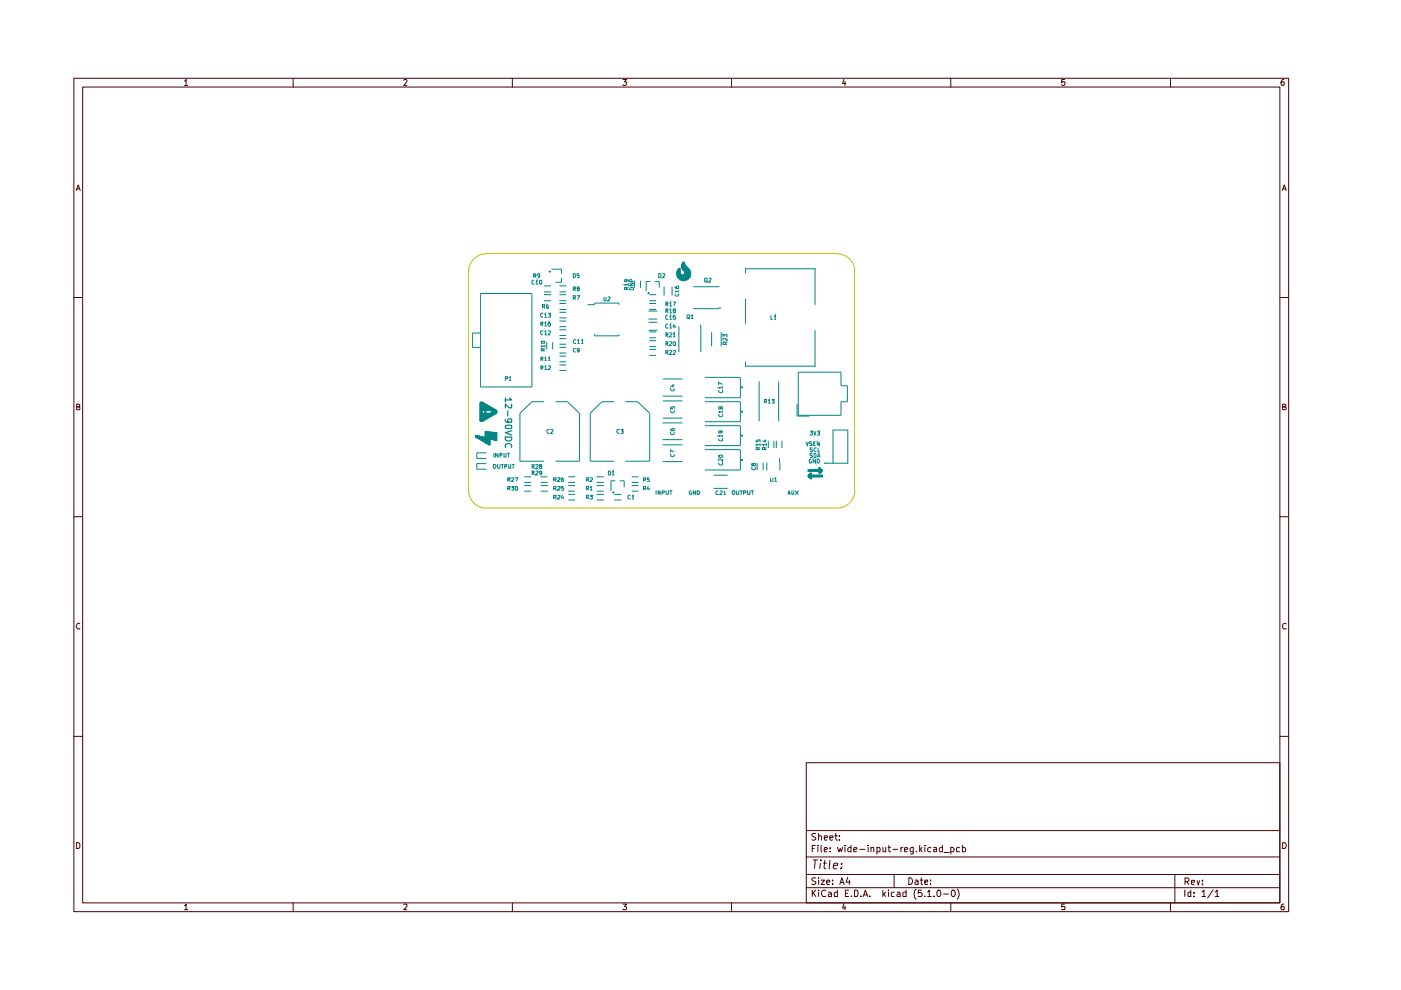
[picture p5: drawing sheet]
<svg xmlns="http://www.w3.org/2000/svg" width="297mm" height="210mm" viewBox="0 0 297 210" stroke-linecap="round" stroke-linejoin="round" font-family="sans-serif">
<g fill="none" stroke="#480000" stroke-width=".21">
<path d="M15.7 16.6h257.5v176.7h-257.5zM17.5 18.5h253.9v172.9h-253.9zM39.1 17.2l.4-.4v1.3M39.1 18.1h.7M62.1 16.6v1.9M85.6 17l.2-.2h.3l.2 .2v.4l-.7 .7h.7M108.6 16.6v1.9M132.1 16.8h.7l-.4 .6 .4 .1v.4l-.2 .2h-.4l-.1-.2M155.1 16.6v1.9M178.9 16.8l-.3 .9h.7M179.2 17.3v.8M201.6 16.6v1.9"/>
<path d="M225.7 16.8h-.6v.6h.6v.6l-.4 .1-.2-.2M248.2 16.6v1.9M272.2 16.8h-.3a.93 .93 0 0 0-.2 1.2h.5l.1-.5-.1-.1h-.5l-.1 .1M16.2 40.4l.4-1.2 .4 1.2M16.3 40h.5M271.9 40.4l.4-1.2 .4 1.2M272 40h.6M15.7 63.1h1.8M271.4 63.1h1.8M16.3 86.3h.4l.2-.3-.1-.2-.5-.1v1.2h.5l.1-.5-.2-.1M271.9 86.3l.6-.1v-.4l-.6-.1v1.2h.6l.2-.5-.3-.1M15.7 109.6h1.8"/>
<path d="M271.4 109.6h1.8M16.9 132.2h-.1a.66 .66 0 0 0-.6 .4 .66 .66 0 0 0 .2 .7h.5M272.7 132.2h-.3l-.5 .3v.6l.2 .2h.6M15.7 156.1h1.8M271.4 156.1h1.8M16.3 178.6a.52 .52 0 0 1 .6 .4v.6a.52 .52 0 0 1-.6 .3zM170.9 161.7h100.5v29.7h-100.5zM170.9 176.1h100.5M172.2 179.9h.4M172.9 179.2h-.7v1.4M173 176.8l-.6-.1-.3 .3 .3 .4 .6 .3a.51 .51 0 0 1-.3 .4 .51 .51 0 0 1-.6 0M173.4 179.2v.1"/>
<path d="M173.4 179.7v.9M173.6 177.3l.5-.1 .1 .9M173.6 176.7v1.4M174.1 179.2v1.2l.1 .2M174.8 177.6l.6-.1-.1-.3h-.5v.2v.7h.5M175.9 177.6l.7-.1-.1-.3h-.5l-.1 .2 .1 .7h.5M176 179.7v.2M177 177.2h.5M177.2 176.7v1.2l.3 .2M177.5 179.7l.4 .9 .2-.7 .3 .7 .2-.9M178 178v.1M178 177.2v.2"/>
<path d="M179.2 179.2v.1M179.2 179.7v.9M180.4 179.2v1.4h-.5l-.2-.7a.45 .45 0 0 1 .7-.2M184.1 179.2v.1M184.1 179.7v.9M184.7 179.8l.2-.1h.4v.9M184.7 179.7v.9M185.9 179.7h.5l.2 .2-.1 .7h-.6M185.9 179.7v1.4M187.2 179.7l.1 .9 .5-.1M187.8 179.7v.9M188.3 179.7h.5"/>
<path d="M188.5 179.2v1.2l.1 .2h.2M191 179.7v.9M191.4 179.7l-.4 .2M193.6 179.7v1.2l-.2 .2-.4-.1M193.6 179.7a.45 .45 0 0 0-.6 .2v.6l.6 .1M195 179.2v1.4M195.5 179.7l-.5 .6M196.1 179.2v.1M196.1 179.7v.9M197.4 179.7a.45 .45 0 0 0-.7 .2l.1 .6 .6 .1M198 179.7h.5v.9h-.5v-.4l.5-.2M199.8 179.2v1.4h-.5l-.2-.7a.45 .45 0 0 1 .7-.2"/>
<path d="M201.6 179.7a.45 .45 0 0 1 .7 .2l-.1 .6-.6 .1M201.6 179.7v1.4M203.5 179.7h-.5l-.2 .2 .1 .7h.6M204 179.2v1.4l.6-.1 .1-.6a.45 .45 0 0 0-.7-.2M271.9 178.6a.65 .65 0 0 1 .8 .7 .65 .65 0 0 1-.8 .6zM39.1 192l.4-.3v1.2M39.1 192.9h.7M62.1 191.4v1.9M85.6 191.8h.7v.4l-.7 .7h.7M108.6 191.4v1.9M132.1 191.7h.7l-.4 .5 .4 .2v.3l-.1 .2-.6-.1M155.1 191.4v1.9"/>
<path d="M170.9 188.2h100.5M170.9 185.4h100.5M170.9 181.7h100.5M172.2 188.7v1.4M172.3 182.3h1.1M172.4 189.3l.6 .8M172.8 182.3l-.1 1.9M173 186.2l-.6-.1-.3 .3 .3 .4 .6 .3-.4 .4h-.5M173 188.7l-.8 .8M173.6 188.7v.1M173.6 186.1v.2M173.6 186.6v.9"/>
<path d="M173.6 189.1v1M173.9 183l-.1 1.2M174 182.3v.2M174.1 186.6h.7l-.7 .9h.7M174.5 183h.8M174.8 180.2l.6-.2-.1-.3h-.4l-.1 .2v.7h.5M174.9 182.3l-.2 1.6 .4 .3M175.1 188.8a.7 .7 0 0 0-.9 .4 .7 .7 0 0 0 .3 .9l.6-.1M175.3 187l.6-.1v-.3h-.6v.2v.7h.6M175.7 189.2l.3-.1 .3 .3v.7h-.6l-.1-.4 .7-.2M176 182.3l-.2 1.6 .2 .3M176 180.5v.1"/>
<path d="M176.5 187.4v.1M176.5 186.6v.2M176.7 183.6l.9-.2v-.3a.6 .6 0 0 0-.9 .2v.8h.7M177.5 188.7v1.4h-.5v-.9h.5M178.1 187.5l.4-1.4 .5 1.4M178.2 187.1h.6M178.4 184v.1l-.1 .1 .1-.2-.1 .2M178.4 183.1v.2M178.9 191.6l-.3 .9h.7M179.2 192.1v.8M179.2 189.4h.5M179.7 186l-.3 1h.9"/>
<path d="M179.9 188.7h-.7v1.4h.7M180.1 186.6v.9M180.5 190v.1M181 180.2l.7-.2-.2-.3h-.4l-.1 .7 .1 .2h.5M181.2 188.7l.7 .2v.6l-.2 .6h-.5zM182.3 180.1h1.1M182.5 190v.1M183 190.1l.5-1.4 .5 1.4M183.1 189.7h.7M184.4 190v.1M187.2 188.7v1.4M187.4 189.6l.4 .5"/>
<path d="M187.8 189.1l-.6 .6M188.4 188.7v.1M188.4 189.1v1M189.3 180.1h1M189.6 189.2l-.4-.1-.2 .2v.7l.6 .1M189.6 185.4v2.8M190.2 189.2l.4-.1 .2 .3v.7h-.6v-.4l.6-.2M191.8 180.2l.6-.2-.1-.3h-.4l-.1 .7 .1 .2h.5M192.1 188.7v1.4h-.6l-.1-.8 .3-.2 .4 .1M192.7 186.1a.72 .72 0 0 1 .8 .7 .72 .72 0 0 1-.8 .7zM194.1 186.6h.5v.9M194.2 188.6a1.52 1.52 0 0 0 0 2.1"/>
<path d="M194.3 180.5v.1M194.6 186.9h-.4l-.2 .3 .2 .3h.4M195.2 186.6h.5M195.2 180.1l.3 .5M195.3 186.1v1.2l.4 .2M195.4 188.7h-.7l-.1 .7 .2-.2 .5 .1 .2 .2-.1 .5h-.8M196.1 187l.6-.1v-.3h-.6v.9h.6M196.1 190v.1M196.7 189.1l.3-.4v1.4M196.7 190.1h.7M197.3 187.4v.1M197.3 186.6v.2"/>
<path d="M198 190v.1M198.8 188.8l.2-.1a.74 .74 0 0 1 .5 .6 .74 .74 0 0 1-.3 .8h-.3l-.2-.3-.1-.6zM200.1 189.6h1M200.2 180.8h1.1M201.6 191.4v1.9M201.8 188.8l.2-.1a.74 .74 0 0 1 .6 .6 .74 .74 0 0 1-.3 .8h-.4l-.2-.5zM202.9 188.6a1.52 1.52 0 0 1 0 2.1M225.7 191.7h-.6v.6l.6-.1v.7l-.6-.1M248.2 191.4v1.9M249.1 185.4v6M251.2 188.7v1.4M251.2 186.9h.6l.3-.3v-.2l-.3-.3h-.6v1.5"/>
<path d="M251.6 186.9l.5 .7M252.5 188.7v1.4h-.5l-.1-.8 .2-.2 .4 .1M252.6 187.1l.7-.1-.1-.4h-.5l-.1 .2 .1 .7h.5M253.2 190v.1M253.2 189.2v.2M253.8 186.6l.2 1 .4-1M254.8 189.1l.5-.4v1.4M254.8 190.1h.8M255 187.4v.2M255 186.6v.2M257.2 188.6l-1.2 1.8M257.6 189.1l.5-.4v1.4"/>
<path d="M257.6 190.1h.8M272.2 191.7l-.4 .1-.2 .4 .1 .7h.5v-.7h-.5l-.1 .2"/>
</g>
<path d="M99.3 57.5v46.5M103 53.8h74.5M103.1 53.8a3.7 3.7 0 0 0-3.7 3.7M177.5 53.8a3.7 3.7 0 0 1 3.7 3.7M181.2 57.5v46.5M99.4 104a3.7 3.7 0 0 0 3.7 3.7M103 107.7h74.5M181.2 104a3.7 3.7 0 0 1-3.7 3.7" fill="none" stroke="#c2c200" stroke-width=".21"/>
<g fill="none" stroke="#008484" stroke-width=".21">
<path d="M141.2 64.5h.4v-.4h-.4v.8M141.2 65.9l.4-.1v-.2l-.4-.1v.8M141.4 64.5l.2 .4M141.4 65.9l.2 .4M141.6 66.9l-.2-.1a.48 .48 0 0 0-.3 .4 .48 .48 0 0 0 .2 .5l.3-.1M141.9 64.3l.3-.2v.8M141.9 65.7l.3-.2v.8M141.9 67.1l.3-.3v.9M141.9 64.9h.6M141.9 66.3h.6M141.9 67.7h.6M142.7 64.1h.5l-.3 .8"/>
<path d="M142.9 65.8l-.2-.1 .1-.2 .4 .1-.1 .2h-.3l-.1 .2 .2 .3h.3v-.4l-.2-.1M143.2 66.8h-.4l-.1 .5 .4-.1 .1 .4h-.5M145.7 66.8h.5l.1 .5-.2 .2-.4-.1zM145.8 67.4l.5 .2M146.5 66.9l.3-.1v.7M146.5 67.5h.5M149.4 89.4h7.6M149.4 90.3h7.6v4.2h-7.6M149.4 95.3h7.6v4.4h-7.6M152.4 93a.43 .43 0 0 0 .3 .5 .43 .43 0 0 0 .5-.2l-.1-.3M152.4 98.1v.2l.2 .3h.4l.2-.2-.1-.3M152.4 96.6l.6-.1 .2 .3a.48 .48 0 0 1-.5 .2 .48 .48 0 0 1-.3-.4z"/>
<path d="M152.8 91.4l.2 .2-.1 .2h-.5v-.4h.6l.2 .3M153.2 92.4h-.8l.2 .3M153.2 97.3v.5l-.4-.5-.4 .1v.3M153.2 92.2v.5M157.2 92.3l.2 .1v.1l-.2-.1zM157.2 97.4l.2 .1v.1l-.2-.1zM159.5 99.1l-.1 .3a.43 .43 0 0 0 .5 .2 .43 .43 0 0 0 .2-.5M159.7 98.4l.2-.1 .3 .1v.2l-.3 .2-.2-.5h-.3v.4l.2 .1 .1-.2M160.3 93.3v.4h.4v-.4h.4v.4M160.5 98.1v1.6M160.7 95.3v-.4h-.4v.4h.9M161.2 94.3h-.9l.3 .2"/>
<path d="M161.2 94.9l-.5 .2M161.2 94v.5M161.8 98.1v1.6M162 93.3h.5M162.1 95.3v-.4l-.4 .1v.3h.8M162.3 93.2v.5l-.6-.2M162.5 94.3h-.8l.2 .2M162.5 94.9l-.4 .2M162.5 94v.5M162.6 98v1.7M162.9 93.5v1.5M164.1 93.5v1.5"/>
<path d="M164.6 93.5v1.5M165.3 97.2v.8M165.4 98v1.7M165.8 93.5v1.5M146.6 104.1l-.5 .1v.4l.2 .2 .3-.1v-.2h-.1M147.5 104.1v.7l-.5-.7v.7M147.8 104.1h.4l.1 .1v.4l-.1 .2h-.4zM151.3 100.8h3M151.3 103.5h3M152.3 104.1h-.4l-.1 .3 .1 .5 .4-.1M152.6 104.1l.5 .1-.5 .7h.5M153.5 104.3l.1-.2v.8"/>
<path d="M153.5 104.9h.4M155.3 104.1h.5l-.1 .7-.4-.1zM156.1 104.1l.1 .7 .4-.1v-.6M156.9 104.1h.5M157.1 104.1v.7M157.6 104.5l.6-.1v-.3h-.6v.7M158.5 104.1l.1 .7 .4-.1v-.6M159.3 104.1h.5M159.5 104.1v.7M163.4 101.3v.8l.5-.1v-.7M164.2 101.5l.3-.2v.8M164.2 102.1h.5"/>
<path d="M167 104.8l.3-.7 .3 .7M167.1 104.6h.5M167.9 104.1l.1 .7 .3-.1v-.6M168.7 104.1l.5 .7M169.2 104.1l-.5 .7"/>
</g>
<path d="M144.8 55.6l.4 .1 .1 .6 1 1 .1 1a1.45 1.45 0 0 1-2 1.1l-.8-.6-.1-1.1 .3-.7 .3-.1 .1 1.1 .3 .3h.4l.3-.3v-.5l-.7-.7v-.6z" fill="#008484"/>
<g fill="none" stroke="#008484" stroke-width=".21">
<path d="M144.8 55.6l.4 .1 .1 .6 1 1 .1 1a1.45 1.45 0 0 1-2 1.1l-.8-.6-.1-1.1 .3-.7 .3-.1 .1 1.1 .3 .3h.4l.3-.3v-.5l-.7-.7v-.6zM149.4 59.1h.5v.5l-.2 .2-.3-.2zM149.6 59.6l.4 .3M150.2 59.1l.5-.1v.1l-.5 .7h.5M158.1 57.9v-.9h14.7v7.6M140.8 60.8v1.9M141.2 72.9h.3l.1-.4-.4-.1v.9M141.2 71h.3l.1-.3-.4-.1v.8M141.2 74.7h.3l.1-.3-.4-.1v.8M141.4 72.9l.2 .4M141.4 71l.2 .4M141.4 74.7l.2 .4"/>
<path d="M141.6 68.8l-.2-.1a.48 .48 0 0 0-.3 .4 .48 .48 0 0 0 .2 .5l.3-.1M141.9 69l.3-.3v.9M141.9 72.5l.4-.1 .2 .3-.6 .6h.6M141.9 70.7l.4-.1 .2 .2-.6 .6h.6M141.9 74.4l.4-.1 .2 .2-.6 .6h.6M141.9 69.6h.6M142.5 60.8v1.9M142.7 70.8l.3-.2v.8M142.7 74.4h.5v.2l-.5 .5h.5M142.7 71.4h.5M142.8 72.5l.2-.1 .2 .2-.1 .6a.39 .39 0 0 1-.4-.2 .39 .39 0 0 1 .1-.5zM143 68.7l-.3 .6h.5"/>
<path d="M143.1 60.7l.1 .4 .6 .1v-.5l-.4 .1 .2 .4M143.1 69v.6M143.2 62.3l-.1 .3 .2 .2h.4l.2-.2v-.3M143.9 61.8h-.8l.2 .1M143.9 61.5v.4M143.9 69.3v5.3M147.1 60.8h5.4M147.1 65.4h5.4M148.5 68.9v.4M148.6 69.3v5.3M150.9 70.4v3M152.5 65.3h.3"/>
<path d="M152.9 70.4v3M153.3 71.4v-.5l.3 .3 .2-.3 .3 .1v.4M153.8 73l-.1-.5h-.3l-.1 .5h.8M154.1 71.8v.5l-.4-.5h-.4l.1 .4M154.1 72.5l-.3 .3M158.1 63.4v5.2M163.4 66.8v.9h.5M164.1 67.1l.3-.3v.9M164.1 67.7h.4M172.8 70.1v7.5h-14.7v-.9M140.5 94.3h4.2M140.5 97.9h4.2"/>
<path d="M140.5 89.7h4.2M140.5 93.2h4.2M140.5 85h4.2M140.5 80.3h4.2M140.5 84h4.2M140.5 88.6h4.2M142.2 86.2v.5h.3v-.5h.5v.5M142.2 90.9l.2 .4h.6l-.1-.5-.4 .2 .1 .3M142.3 82.3l-.1 .4 .2 .1h.4l.2-.1v-.4M142.3 87l-.1 .3 .2 .2h.4l.2-.2v-.3M142.3 91.7l-.1 .3 .2 .2h.4l.2-.2v-.3M142.3 96.3l-.1 .3 .3 .2 .5-.2v-.3"/>
<path d="M142.5 81.7h.5M142.7 81.5v.5l-.6-.2M143 95.8l-.8-.3v.5M149.4 80h7.6v4.3h-7.6M149.4 85.2h7.6v4.2M152.4 82.8v.1a.5 .5 0 0 0 .8 .2l-.1-.3M152.4 87.8v.3l.2 .2h.4l.2-.1-.1-.4M152.8 86.4l.2-.2 .2 .1v.4h-.2h-.2l-.2-.5-.2 .2 .1 .3 .3-.1M153.2 82.2h-.8l.2 .2M153.2 81.5l-.8-.4v.6M153.2 87.3h-.8l.2 .2M153.2 81.9v.5"/>
<path d="M153.2 87.1v.4M157.2 87.2l.2 .1v.1l-.2-.1zM157.2 82l.2 .1v.1l-.2-.1zM161 80.9v8.3M162.1 85.1l.4-.1v-.3h-.4v.8M162.3 85.1l.2 .4M162.9 84.9l.2-.2v.8M162.9 85.5h.5M163.6 84.7h.5l-.2 .3h.2v.5h-.5M165.1 80.9v8.3M174.8 98.2h.1"/>
</g>
<path d="M171.6 100.5l.4-.2 .1 .4h2.2l.1 .3-2.3 .1v.4l-.2 .1-.6-.6v-.2z" fill="#008484"/>
<path d="M172 97.4l-.2-.1-.2 .3 .1 .6 .4-.1v-.3h-.2M172.9 97.3v.9l-.5-.9v.9M173.3 97.3a.48 .48 0 0 1 .4 .3 .48 .48 0 0 1-.1 .6h-.3zM171.3 100.8l.7-.5 .1 .4h2.2l.1 .3-2.3 .1v.4l-.2 .1-.6-.6z" fill="none" stroke="#008484" stroke-width=".21"/>
<path d="M171.3 99.6l2.3-.1v-.3l.2-.1 .5 .6a.59 .59 0 0 1-.7 .6v-.4h-2.3z" fill="#008484"/>
<g fill="none" stroke="#008484" stroke-width=".21">
<path d="M113.2 58.5h.4v-.5h-.4v.9M113.2 59.5l-.1-.1a.5 .5 0 0 0-.2 .8h.3M113.4 58.5l.3 .4M113.6 59.6l.2-.2v.8M114.4 59.5l.3-.1 .2 .2-.1 .6a.39 .39 0 0 1-.5-.3 .39 .39 0 0 1 .1-.4zM114.4 58.4l-.1 .1h-.2l-.1-.4h.4v.5l-.3 .3M116.5 57.5l.2 .1-.1 .1-.1-.1zM116.9 57.1h2.1v.9M119 58.9v1h-1.2M121.5 58h.4a.47 .47 0 0 1 .1 .6 .47 .47 0 0 1-.5 .3zM122.8 58h-.4v.5h.4v.3h-.4M113.6 60.2h.5"/>
<path d="M115 65h.4l.1-.2-.1-.2h-.4v.8M115.3 65l.2 .4M115.3 60.6h1.5M115.3 63.8h1.5M115.3 62.5h1.5M115.3 61.9h1.5M116.2 64.6l-.3 .1v.6h.4v-.4l-.4 .1M118.6 60.6h1.5M118.6 63.8h1.5M118.6 62.5h1.5M118.6 61.9h1.5M118.6 64.3h1.5"/>
<path d="M118.6 65.6h1.5M121.5 61.3h.5v-.5h-.5v.9M121.5 63.1h.5v-.4h-.5v.8M121.7 61.3l.3 .4M121.7 63.1l.3 .4M122.3 62.7h.6l-.4 .8M122.5 61.2l-.1-.4h.3l.1 .3-.4 .2 .1 .4 .3-.1v-.3l-.2-.1M169.2 78.9h9.1v2.9h1.4v3.4h-1.4v2.9h-9.1zM104.7 96.1v.8M105.6 96.1v.8l-.5-.8v.8M106 96.5h.3l.1-.3-.4-.1v.8M106.8 96.1l.1 .8h.4v-.8"/>
<path d="M107.6 96.1h.4M107.8 96.1v.8M129 99.9a.47 .47 0 0 1 .5 .3 .47 .47 0 0 1-.2 .5h-.3zM130.2 85.2h-2.6l-2.5 2.4v10.2h5.1M131.4 91.1h-.5a.44 .44 0 0 0-.1 .5 .44 .44 0 0 0 .6 .2M131.6 91.1h.5l-.2 .3h.2v.4h-.5M132.6 85.2h2.6l2.6 2.4v10.2h-5.2M169 85.6v2.6h2.6M170.9 93.7l.3 .7 .2-.7M171.3 99.6l2.3-.1v-.3l.2-.1 .5 .6a.59 .59 0 0 1-.7 .6v-.4h-2.3zM171.7 91.4h.6l-.3 .3 .3 .1v.4h-.6M172.2 93.7h-.5v.2l.5 .4-.1 .1h-.4"/>
<path d="M172.3 96.2h-.6v.3l.6 .2-.1 .3h-.5M172.3 95h-.5l-.1 .1 .2 .3 .4 .1v.2h-.6M172.5 91.4l.3 .8 .2-.8M172.5 94h.3M172.6 96.1l.4 .2-.1 .7h-.3zM172.9 93.7h-.4v.7h.4M173.1 95h-.3l-.2 .1v.4l.2 .3 .3-.1M173.3 97l.3-.9 .3 .9M173.3 91.4h.5l-.3 .3 .3 .2-.1 .3h-.4M173.4 96.7h.4M173.4 95v.8h.5M173.7 93.7v.7l-.4-.7v.7"/>
<path d="M174.8 98.2h1.7M176.6 91.2h3.1v7h-3.1zM124.3 103.6h.4l.1-.3-.5-.1v.7M124.3 105.5h.4l.1-.4-.5-.1v.8M124.3 101.7h.4l.1-.3-.5-.1v.8M124.5 103.6l.3 .3M124.5 105.5l.3 .3M124.5 101.7l.3 .4M125.1 103.3l.2-.1v.7M125.1 105h.5l-.3 .3 .3 .1v.3h-.5M125.1 101.4h.5v.2l-.5 .5h.5M125.1 103.9h.5"/>
<path d="M126.5 106h1.5M126.5 103h1.5M126.5 104.1h1.5M126.5 104.8h1.5M126.5 102.3h1.5M126.5 101.1h1.5M129.8 100.1l.2-.2v.8M129.8 100.7h.5M130 104.3l.2 .1-.1 .1-.2-.1zM130.2 106h1.5M130.2 104.8h1.5M130.5 101.9h-1v2.2"/>
<path d="M131.4 101.9h.9v1.4M133.6 105h-.3l-.2 .2v.4l.2 .2 .3-.1M133.9 103h1.5M133.9 104.1h1.5M133.9 102.3h1.5M133.9 101.1h1.5M134 105.2l.2-.2v.8M134 105.8h.4M136.4 103.6l.5-.1v-.3h-.5v.7M136.4 101.7l.5-.1v-.3h-.5v.8M136.6 103.6l.3 .3M136.6 101.7l.3 .4"/>
<path d="M137.5 103.1l-.3 .6h.5M137.6 101.3h-.3l-.1 .3h.3l.2 .4-.5 .1M137.6 103.4v.5M139.1 104.1v.7M140 104.1v.7l-.5-.7v.7M140.4 104.5h.3l.2-.4h-.5v.7M141.2 104.1l.1 .7 .4-.1v-.6M142 104.1h.5M142.2 104.1v.7"/>
</g>
<path d="M101.8 85.3l.4-.1 .4 .3v1.5l-.4 .1v.4l.2 .2 .4-.2v-.4l-.2-.1v-1.5l1.5 .8v.7l-1.1 .1v.5h1.2l-.1-1.3 .8 .6a.42 .42 0 0 1 .4 .2 .42 .42 0 0 1 0 .5l-2.6 1.5-.8 .3-.2-.2z" fill="#008484"/>
<g fill="none" stroke="#008484" stroke-width=".21">
<path d="M101.8 85.3l.4-.1 .4 .3v1.5l-.4 .1v.4l.2 .2 .4-.2v-.4l-.2-.1v-1.5l1.5 .8v.7l-1.1 .1v.5h1.2l-.1-1.3 .8 .6a.42 .42 0 0 1 .4 .2 .42 .42 0 0 1 0 .5l-2.6 1.5-.8 .3-.2-.2zM103.1 98.3h-2v1.2h2M104.6 98.5l.5 .1a.47 .47 0 0 1-.4 .7l-.1-.3zM105.5 98.5v.7l.2 .1 .3-.2v-.6M106.3 98.5h.4M106.5 98.5v.8M107 98.9l.4-.1v-.3h-.4v.8M107.9 98.5v.7l.1 .1 .3-.1v-.7M108.6 98.5h.5M108.8 98.5v.8M115.3 85.2h-2.5l-2.6 2.4v10.2M116.5 91.1h-.4l-.1 .1v.5l.2 .2 .3-.1"/>
<path d="M116.8 91.1h.3l.1 .3-.5 .5h.5M117.8 85.2h2.5l2.6 2.4v10.2h-5.1M107.7 101.7h.3l.2-.3-.5-.1v.8M107.7 103.6h.3l.2-.3-.5-.1v.7M107.8 101.7l.4 .4M107.8 103.6l.4 .3M108.4 103.2h.5l-.2 .2 .2 .1v.4h-.5M108.5 101.4l.3-.1 .1 .3-.5 .5h.5M109.2 101.3h.6l-.4 .8M109.3 103.2h.3l.2 .2-.1 .5-.4-.1z"/>
</g>
<path d="M107.1 88.9v.4l.4 .2h.9v-.6l-.5-.1-.2 .2v.3l.2 .2M107.1 90.3l.9-.2 .4 .1 .1 .4-.1 .2-.7 .1-.6-.2zM107.1 92.7h1.4a.76 .76 0 0 1-.4 .8 .76 .76 0 0 1-1-.2zM107.1 84.4v.8M107.2 94.9l-.1-.6a.7 .7 0 0 1 .9-.3 .7 .7 0 0 1 .4 .8v.1M107.7 87.1v1.1M108.1 84.4l.4 .4h-1.4M108.4 85.7v.8h-.5l-.8-.9v.9M108.5 91.3l-1.4 .4 1.4 .5" fill="none" stroke="#008484" stroke-width=".25"/>
<path d="M100.8 92.4l.4-.1 1.6 .5 .1-1.3 2.4 .2 .1 1.6-.3 .1-1.2-.3v1.2l-.2 .1-2.8-1.6z" fill="#008484"/>
<g fill="none" stroke="#008484" stroke-width=".21">
<path d="M132.8 59.3l.1 .4-.5-.1 .1-.3h.6l.1 .4M134 59.7v-.3l-.4-.2-.1 .2v.3h.8M134.5 59.5v1.5M135.8 59.5v1.5M137.9 59.7h-.9v2M138.9 59.7h.9v1.3M139.7 58h.3a.47 .47 0 0 1 .2 .6 .47 .47 0 0 1-.5 .3zM140.5 58.1l.3-.1 .1 .4-.5 .5h.5M101.9 62.2h10.9v19.8h-10.9zM101.9 70.6h-1.7v3.1h1.7M114.7 68.7l.4-.1v-.2l-.4-.1v.8M114.7 76.2l.4-.1v-.3l-.4-.1v.8"/>
<path d="M114.7 78l.4-.1v-.3h-.4v.8M114.8 72.4l.6-.1 .1 .4-.6 .1zM114.9 68.7l.2 .4M114.9 76.2l.2 .3M114.9 78l.2 .4M115.1 66.5l-.3-.1a.43 .43 0 0 0-.2 .5 .43 .43 0 0 0 .5 .3M115.1 70.2l-.3-.1a.43 .43 0 0 0-.2 .6 .43 .43 0 0 0 .5 .2M115.2 74.4v-.4l-.3-.1-.1 .5h.7M115.4 66.7l.3-.3v.9M115.4 70.3l.3-.2v.9M115.4 68.5l.3-.2v.8M115.4 75.9l.3-.2v.8"/>
<path d="M115.4 77.8l.3-.2v.8M115.4 67.3h.6M115.4 71h.6M115.4 69.1h.6M115.4 76.5h.6M115.4 78.4h.6M115.5 73.4h-.7l.1 .2M115.5 73.9l-.3 .3M115.5 73.1v.5M115.9 72.6v1.5M116.2 66.4h.5l-.2 .4h.2v.4h-.5M116.2 70.2h.5v.3l-.5 .5h.5"/>
<path d="M116.2 75.9l.3-.2v.8M116.2 77.6h.5v.3l-.5 .5h.5M116.2 76.5h.5M116.6 68.3h-.2l-.2 .7 .2 .1 .3-.1v-.4l-.3-.1-.2 .2M117.2 72.6v1.5M118.6 73h1.5M118.6 77.4h1.5M118.6 76.7h1.5M118.6 75.5h1.5M118.6 78.6h1.5M118.6 69.9h1.5M118.6 69.3h1.5"/>
<path d="M118.6 67.4h1.5M118.6 66.2h1.5M118.6 68.1h1.5M118.6 73.7h1.5M118.6 74.8h1.5M118.6 71.8h1.5M118.6 71.1h1.5M122 74l-.3-.1-.2 .1v.5l.2 .1h.3M122.1 72.1l-.4-.1a.44 .44 0 0 0-.1 .6 .44 .44 0 0 0 .5 .2M122.4 72.2l.2-.2v.9M122.4 72.9h.5M122.8 74.2l-.3 .2-.1-.5 .4 .1-.1 .6h-.3"/>
<path d="M123.2 72.2l.3-.2v.9M123.2 72.9h.5M124.5 64.6h1.6v-.3h5.1v.3M126.1 70.9v.3h5.1v-.3M128.1 62.9v.9l.4-.1v-.8M128.9 63h.4v.3l-.5 .5h.5M132.8 61.3v-.4h-.3l-.1 .4h.8M133.2 60.3h-.8l.2 .3M133.2 60.9l-.4 .3M133.2 60.1v.5M133.5 60.1h.8l-.8 .5h.8M133.6 61.1l.3-.2 .3 .1 .1 .4h-.8z"/>
<path d="M137.4 62l.2 .1v.2l-.2-.2zM137.5 67.6h1.9M137.5 70h1.9M137.5 68.3h1.9M137.5 66h1.9M137.7 72.2h1.4M137.7 74.1h1.4M137.7 75.4h1.4M137.7 71.6h1.4M137.7 73.5h1.4M137.7 62.5h1.4M137.7 63.8h1.4"/>
<path d="M137.7 64.3h1.4M137.7 65.6h1.4M137.7 70.4h1.4M100.8 92.4l.4-.1 1.6 .5 .1-1.3 2.4 .2 .1 1.6-.3 .1-1.2-.3v1.2l-.2 .1-2.8-1.6zM103.1 96h-2v1.2h2M107.1 80.3h.5v-.4h-.5v.8M107.9 80.1l.3-.2v.8M107.9 80.7h.5M110.2 97.8h5.1M112.8 98.9l.4-.1v-.2l-.4-.1v.9M113 98.9l.2 .5M113.6 98.6l.4-.1 .1 .2-.6 .7h.6"/>
<path d="M113.6 99.9h.3l.2 .2-.6 .6h.6M114.5 98.8l-.2-.1 .1-.2 .5 .1v.2h-.5l-.1 .2 .2 .4 .4-.1v-.4l-.2-.1M111.2 104.1h1.4M111.2 103h1.4M111.2 101.1h1.4M111.2 102.3h1.4M112.8 100.3h.4v-.4h-.4v.8M113 100.3l.2 .4M114.6 104.1h1.6M114.6 103h1.6M114.6 101.1h1.5M114.6 102.3h1.5"/>
<path d="M114.9 100.2l-.1 .2h-.4l-.1-.4 .2-.1h.4v.6l-.5 .2M117.4 101.7l.5-.1v-.2l-.5-.1v.8M117.4 105.5l.5-.1v-.4h-.5v.8M117.4 103.6l.5-.1v-.2l-.5-.1v.7M117.6 101.7l.3 .4M117.6 105.5l.3 .3M117.6 103.6l.3 .3M118.2 101.4l.5-.1v.2l-.5 .6h.5M118.2 105h.5v.2l-.5 .6h.5M118.2 103.3l.5-.1v.1l-.5 .6h.5M119.3 104.9l-.3 .6h.5M119.4 101.3h-.2l-.2 .7h.5l-.2-.4-.3 .1"/>
<path d="M119.4 103.2h-.3l-.1 .3 .3-.1 .2 .4-.5 .1M119.4 105.3v.5M120.5 104.1h1.4M120.5 103h1.4M120.5 101.1h1.4M120.5 102.3h1.4M120.5 104.8h1.4M120.5 106h1.4"/>
</g>
</svg>
